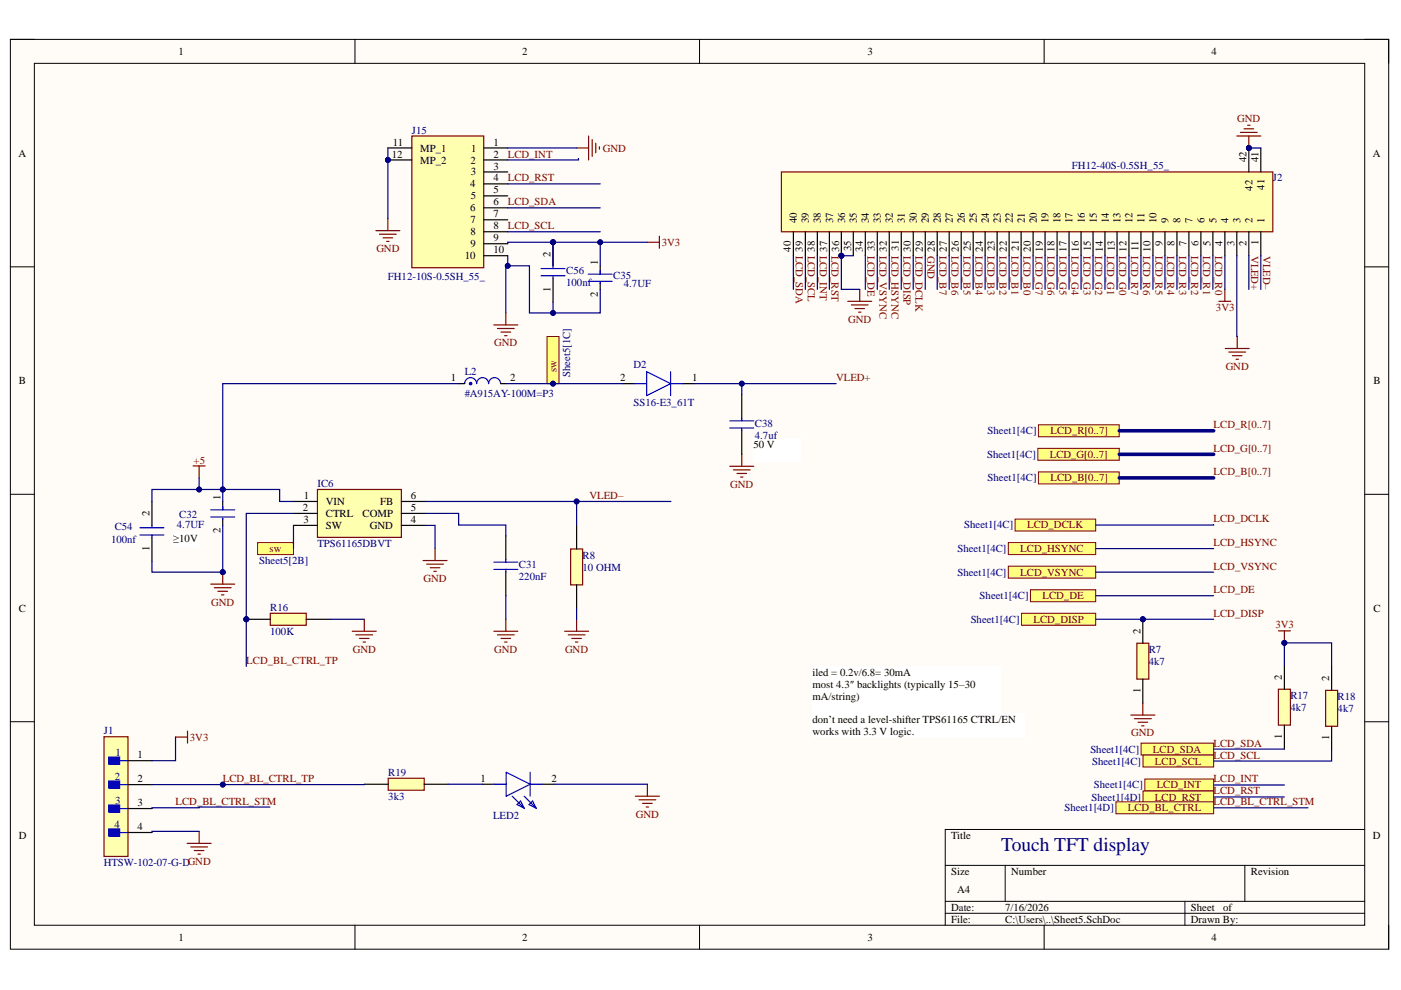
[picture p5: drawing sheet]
<svg xmlns="http://www.w3.org/2000/svg" width="297mm" height="210mm" viewBox="0 0 297 210" stroke-linecap="round" stroke-linejoin="round" font-family="sans-serif">
<defs><g id="words">
<text font-size="4.1" fill="#000080" x="212.3" y="180.3">Touch TFT display</text>
<g font-size="2.3">
<text x="37.8" y="11.7">1</text>
<text x="110.7" y="11.7">2</text>
<text x="183.9" y="11.7">3</text>
<text x="256.8" y="11.7">4</text>
<text x="3.9" y="33.2">A</text>
<text x="83.1" y="33.4">12</text>
<text x="83.3" y="30.9">11</text>
<text x="89.1" y="32.1">MP_1</text>
<text x="89.1" y="34.7">MP_2</text>
<text x="99.8" y="34.7">2</text>
<text x="99.9" y="32.1">1</text>
<text x="104.6" y="30.9">1</text>
<text x="104.6" y="33.4">2</text>
<text x="104.6" y="35.9">3</text>
<text x="264.3" y="34.4" transform="rotate(-90 264.3 34.4)">42</text>
<text x="266.8" y="34.4" transform="rotate(-90 266.8 34.4)">41</text>
<text x="291" y="33.2">A</text>
<text x="99.7" y="39.7">4</text>
<text x="99.8" y="37.2">3</text>
<text x="104.6" y="38.5">4</text>
<text x="104.6" y="41">5</text>
<text x="265.5" y="40.4" transform="rotate(-90 265.5 40.4)">42</text>
<text x="268.1" y="40.2" transform="rotate(-90 268.1 40.2)">41</text>
<text x="99.7" y="44.8">6</text>
<text x="99.8" y="47.3">7</text>
<text x="99.8" y="42.3">5</text>
<text x="104.6" y="43.5">6</text>
<text x="104.6" y="46.1">7</text>
<text x="169" y="47.3" transform="rotate(-90 169 47.3)">40</text>
<text x="171.5" y="47.3" transform="rotate(-90 171.5 47.3)">39</text>
<text x="174" y="47.3" transform="rotate(-90 174 47.3)">38</text>
<text x="176.6" y="47.3" transform="rotate(-90 176.6 47.3)">37</text>
<text x="179.2" y="47.3" transform="rotate(-90 179.2 47.3)">36</text>
<text x="181.7" y="47.3" transform="rotate(-90 181.7 47.3)">35</text>
<text x="184.2" y="47.3" transform="rotate(-90 184.2 47.3)">34</text>
<text x="186.8" y="47.3" transform="rotate(-90 186.8 47.3)">33</text>
<text x="189.3" y="47.3" transform="rotate(-90 189.3 47.3)">32</text>
<text x="191.8" y="47.3" transform="rotate(-90 191.8 47.3)">31</text>
<text x="194.4" y="47.3" transform="rotate(-90 194.4 47.3)">30</text>
<text x="196.9" y="47.3" transform="rotate(-90 196.9 47.3)">29</text>
<text x="199.5" y="47.3" transform="rotate(-90 199.5 47.3)">28</text>
<text x="202" y="47.3" transform="rotate(-90 202 47.3)">27</text>
<text x="204.6" y="47.3" transform="rotate(-90 204.6 47.3)">26</text>
<text x="207.1" y="47.3" transform="rotate(-90 207.1 47.3)">25</text>
<text x="209.6" y="47.3" transform="rotate(-90 209.6 47.3)">24</text>
<text x="212.2" y="47.3" transform="rotate(-90 212.2 47.3)">23</text>
<text x="214.7" y="47.3" transform="rotate(-90 214.7 47.3)">22</text>
<text x="217.3" y="47.3" transform="rotate(-90 217.3 47.3)">21</text>
<text x="219.8" y="47.3" transform="rotate(-90 219.8 47.3)">20</text>
<text x="222.3" y="47.3" transform="rotate(-90 222.3 47.3)">19</text>
<text x="224.9" y="47.3" transform="rotate(-90 224.9 47.3)">18</text>
<text x="227.4" y="47.3" transform="rotate(-90 227.4 47.3)">17</text>
<text x="230" y="47.3" transform="rotate(-90 230 47.3)">16</text>
<text x="232.5" y="47.3" transform="rotate(-90 232.5 47.3)">15</text>
<text x="235.1" y="47.3" transform="rotate(-90 235.1 47.3)">14</text>
<text x="237.6" y="47.3" transform="rotate(-90 237.6 47.3)">13</text>
<text x="240.1" y="47.3" transform="rotate(-90 240.1 47.3)">12</text>
<text x="242.7" y="47.3" transform="rotate(-90 242.7 47.3)">11</text>
<text x="245.2" y="47.3" transform="rotate(-90 245.2 47.3)">10</text>
<text x="247.7" y="47.3" transform="rotate(-90 247.7 47.3)">9</text>
<text x="250.3" y="47.3" transform="rotate(-90 250.3 47.3)">8</text>
<text x="252.8" y="47.3" transform="rotate(-90 252.8 47.3)">7</text>
<text x="255.4" y="47.3" transform="rotate(-90 255.4 47.3)">6</text>
<text x="257.9" y="47.3" transform="rotate(-90 257.9 47.3)">5</text>
<text x="260.5" y="47.3" transform="rotate(-90 260.5 47.3)">4</text>
<text x="263" y="47.3" transform="rotate(-90 263 47.3)">3</text>
<text x="265.5" y="47.3" transform="rotate(-90 265.5 47.3)">2</text>
<text x="268.1" y="47.3" transform="rotate(-90 268.1 47.3)">1</text>
<text x="99.8" y="49.9">8</text>
<text x="99.8" y="52.4">9</text>
<text x="104.6" y="48.6">8</text>
<text x="104.6" y="51.1">9</text>
<text x="104.6" y="53.7">10</text>
<text x="167.7" y="53.4" transform="rotate(-90 167.7 53.4)">40</text>
<text x="170.2" y="53.4" transform="rotate(-90 170.2 53.4)">39</text>
<text x="172.8" y="53.3" transform="rotate(-90 172.8 53.3)">38</text>
<text x="175.4" y="53.3" transform="rotate(-90 175.4 53.3)">37</text>
<text x="177.9" y="53.4" transform="rotate(-90 177.9 53.4)">36</text>
<text x="180.4" y="53.3" transform="rotate(-90 180.4 53.3)">35</text>
<text x="183" y="53.4" transform="rotate(-90 183 53.4)">34</text>
<text x="185.5" y="53.3" transform="rotate(-90 185.5 53.3)">33</text>
<text x="188" y="53.4" transform="rotate(-90 188 53.4)">32</text>
<text x="190.6" y="53.2" transform="rotate(-90 190.6 53.2)">31</text>
<text x="193.1" y="53.4" transform="rotate(-90 193.1 53.4)">30</text>
<text x="195.7" y="53.4" transform="rotate(-90 195.7 53.4)">29</text>
<text x="198.2" y="53.3" transform="rotate(-90 198.2 53.3)">28</text>
<text x="200.7" y="53.3" transform="rotate(-90 200.7 53.3)">27</text>
<text x="203.3" y="53.4" transform="rotate(-90 203.3 53.4)">26</text>
<text x="205.8" y="53.3" transform="rotate(-90 205.8 53.3)">25</text>
<text x="208.4" y="53.4" transform="rotate(-90 208.4 53.4)">24</text>
<text x="210.9" y="53.3" transform="rotate(-90 210.9 53.3)">23</text>
<text x="213.5" y="53.4" transform="rotate(-90 213.5 53.4)">22</text>
<text x="216" y="53.2" transform="rotate(-90 216 53.2)">21</text>
<text x="218.5" y="53.4" transform="rotate(-90 218.5 53.4)">20</text>
<text x="221.1" y="53.4" transform="rotate(-90 221.1 53.4)">19</text>
<text x="223.6" y="53.3" transform="rotate(-90 223.6 53.3)">18</text>
<text x="226.1" y="53.3" transform="rotate(-90 226.1 53.3)">17</text>
<text x="228.7" y="53.4" transform="rotate(-90 228.7 53.4)">16</text>
<text x="231.3" y="53.3" transform="rotate(-90 231.3 53.3)">15</text>
<text x="233.8" y="53.4" transform="rotate(-90 233.8 53.4)">14</text>
<text x="236.3" y="53.3" transform="rotate(-90 236.3 53.3)">13</text>
<text x="238.9" y="53.4" transform="rotate(-90 238.9 53.4)">12</text>
<text x="241.4" y="53.2" transform="rotate(-90 241.4 53.2)">11</text>
<text x="243.9" y="53.4" transform="rotate(-90 243.9 53.4)">10</text>
<text x="246.5" y="52.2" transform="rotate(-90 246.5 52.2)">9</text>
<text x="249" y="52.2" transform="rotate(-90 249 52.2)">8</text>
<text x="251.6" y="52.2" transform="rotate(-90 251.6 52.2)">7</text>
<text x="254.1" y="52.2" transform="rotate(-90 254.1 52.2)">6</text>
<text x="256.7" y="52.2" transform="rotate(-90 256.7 52.2)">5</text>
<text x="259.2" y="52.2" transform="rotate(-90 259.2 52.2)">4</text>
<text x="261.7" y="52.1" transform="rotate(-90 261.7 52.1)">3</text>
<text x="264.3" y="52.2" transform="rotate(-90 264.3 52.2)">2</text>
<text x="266.8" y="52" transform="rotate(-90 266.8 52)">1</text>
<text x="98.6" y="55">10</text>
<text x="116.7" y="54.4" transform="rotate(-90 116.7 54.4)">2</text>
<text x="126.8" y="56.1" transform="rotate(-90 126.8 56.1)">1</text>
<text x="116.7" y="61.9" transform="rotate(-90 116.7 61.9)">1</text>
<text x="126.8" y="63" transform="rotate(-90 126.8 63)">2</text>
<text x="4" y="81.4">B</text>
<text x="95.6" y="80.8">1</text>
<text x="108.2" y="80.8">2</text>
<text x="131.5" y="80.8">2</text>
<text x="146.8" y="80.8">1</text>
<text x="291.2" y="81.4">B</text>
<text x="159.8" y="95">50 V</text>
<text x="46.7" y="106.1" transform="rotate(-90 46.7 106.1)">1</text>
<text x="64.4" y="105.8">1</text>
<text x="69.1" y="107.1">VIN</text>
<text x="80.6" y="107.1">FB</text>
<text x="87.1" y="105.8">6</text>
<text x="31.7" y="109.3" transform="rotate(-90 31.7 109.3)">2</text>
<text x="46.7" y="112.9" transform="rotate(-90 46.7 112.9)">2</text>
<text x="64.2" y="108.3">2</text>
<text x="64.3" y="110.9">3</text>
<text x="69.1" y="109.6">CTRL</text>
<text x="69.1" y="112.1">SW</text>
<text x="76.9" y="109.6">COMP</text>
<text x="78.4" y="112.1">GND</text>
<text x="87.1" y="108.3">5</text>
<text x="87.1" y="110.9">4</text>
<text x="31.7" y="116.8" transform="rotate(-90 31.7 116.8)">1</text>
<text x="36.7" y="114.9">≥10V</text>
<text x="4" y="129.7">C</text>
<text x="291.2" y="129.7">C</text>
<text x="241.8" y="134.4" transform="rotate(-90 241.8 134.4)">2</text>
<text x="172.3" y="143.3">iled = 0.2v/6.8= 30mA</text>
<text x="172.3" y="145.8">most 4.3″ backlights (typically 15–30</text>
<text x="172.3" y="148.4">mA/string)</text>
<text x="241.8" y="146.9" transform="rotate(-90 241.8 146.9)">1</text>
<text x="271.8" y="144.1" transform="rotate(-90 271.8 144.1)">2</text>
<text x="281.8" y="144.3" transform="rotate(-90 281.8 144.3)">2</text>
<text x="172.3" y="153.3">don’t need a level-shifter TPS61165 CTRL/EN</text>
<text x="172.3" y="155.8">works with 3.3 V logic.</text>
<text x="29.2" y="160.7">1</text>
<text x="271.8" y="156.7" transform="rotate(-90 271.8 156.7)">1</text>
<text x="281.8" y="156.9" transform="rotate(-90 281.8 156.9)">1</text>
<text x="29.2" y="165.9">2</text>
<text x="101.9" y="165.8">1</text>
<text x="117" y="165.8">2</text>
<text x="29.2" y="170.9">3</text>
<text x="4" y="177.9">D</text>
<text x="29.2" y="176">4</text>
<text x="201.7" y="177.9">Title</text>
<text x="291.1" y="177.9">D</text>
<text x="201.7" y="185.5">Size</text>
<text x="214.4" y="185.5">Number</text>
<text x="265.2" y="185.5">Revision</text>
<text x="202.9" y="189.3">A4</text>
<text x="201.7" y="193.1">Date:</text>
<text x="201.7" y="195.6">File:</text>
<text x="213.1" y="193.1">7/16/2026</text>
<text x="213.1" y="195.6">C:\Users\..\Sheet5.SchDoc</text>
<text x="252.5" y="193.1">Sheet</text>
<text x="252.5" y="195.6">Drawn By:</text>
<text x="259.3" y="193.1">of</text>
<text x="37.8" y="199.5">1</text>
<text x="110.7" y="199.5">2</text>
<text x="183.9" y="199.5">3</text>
<text x="256.8" y="199.5">4</text>
</g>
<g font-size="2.3" fill="#000080">
<text x="87.3" y="28.3">J15</text>
<text x="227.3" y="35.9">FH12-40S-0.5SH_55_</text>
<text x="269.9" y="38.5">J2</text>
<text x="82.2" y="59.3">FH12-10S-0.5SH_55_</text>
<text x="120" y="58.2">C56</text>
<text x="130" y="59.1">C35</text>
<text x="120" y="60.7">100nf</text>
<text x="132.3" y="60.8">4.7UF</text>
<text x="98.5" y="79.6">L2</text>
<text x="120.9" y="79.9" transform="rotate(-90 120.9 79.9)">Sheet5[1C]</text>
<text x="134.3" y="78">D2</text>
<text x="98.5" y="84.1">#A915AY-100M=P3</text>
<text x="134.3" y="86.2">SS16-E3_61T</text>
<text x="160" y="90.5">C38</text>
<text x="160" y="93">4.7uf</text>
<text x="209.4" y="92.1">Sheet1[4C]</text>
<text x="209.3" y="97.1">Sheet1[4C]</text>
<text x="67.3" y="103.3">IC6</text>
<text x="209.4" y="102.1">Sheet1[4C]</text>
<text x="24.3" y="112.4">C54</text>
<text x="37.5" y="111.9">4.7UF</text>
<text x="38" y="109.9">C32</text>
<text x="204.4" y="112.1">Sheet1[4C]</text>
<text x="23.6" y="115.2">100nf</text>
<text x="55" y="119.5">Sheet5[2B]</text>
<text x="67.3" y="115.9">TPS61165DBVT</text>
<text x="123.5" y="118.4">R8</text>
<text x="203" y="117.1">Sheet1[4C]</text>
<text x="110" y="120.5">C31</text>
<text x="110" y="123">220nF</text>
<text x="123.5" y="121">10 OHM</text>
<text x="203" y="122.1">Sheet1[4C]</text>
<text x="57.3" y="129.5">R16</text>
<text x="207.7" y="127">Sheet1[4C]</text>
<text x="57.3" y="134.6">100K</text>
<text x="205.8" y="132.1">Sheet1[4C]</text>
<text x="243.6" y="138.4">R7</text>
<text x="243.6" y="140.9">4k7</text>
<text x="273.6" y="148.2">R17</text>
<text x="283.6" y="148.4">R18</text>
<text x="22" y="155.7">J1</text>
<text x="273.6" y="150.7">4k7</text>
<text x="283.6" y="150.9">4k7</text>
<text x="24.5" y="160.2">1</text>
<text x="231.2" y="159.6">Sheet1[4C]</text>
<text x="24.3" y="165.3">2</text>
<text x="82.3" y="164.5">R19</text>
<text x="231.6" y="162.1">Sheet1[4C]</text>
<text x="231.9" y="167.2">Sheet1[4C]</text>
<text x="24.4" y="170.4">3</text>
<text x="82.3" y="169.6">3k3</text>
<text x="104.5" y="173.6">LED2</text>
<text x="225.7" y="172">Sheet1[4D]</text>
<text x="231.4" y="169.7">Sheet1[4D]</text>
<text x="24.3" y="175.5">4</text>
<text x="22" y="183.6">HTSW-102-07-G-DGND</text>
</g>
<g font-size="2.3" fill="#800000">
<text x="262.3" y="25.8">GND</text>
<text x="107.7" y="33.4">LCD_INT</text>
<text x="127.8" y="32.1">GND</text>
<text x="107.7" y="38.5">LCD_RST</text>
<text x="107.7" y="43.5">LCD_SDA</text>
<text x="79.8" y="53.5">GND</text>
<text x="107.7" y="48.6">LCD_SCL</text>
<text x="140.3" y="52.1">3V3</text>
<text x="168.7" y="54.2" transform="rotate(90 168.7 54.2)">LCD_SDA</text>
<text x="171.3" y="54.2" transform="rotate(90 171.3 54.2)">LCD_SCL</text>
<text x="173.8" y="54.2" transform="rotate(90 173.8 54.2)">LCD_INT</text>
<text x="176.3" y="54.2" transform="rotate(90 176.3 54.2)">LCD_RST</text>
<text x="183.9" y="54.2" transform="rotate(90 183.9 54.2)">LCD_DE</text>
<text x="186.5" y="54.2" transform="rotate(90 186.5 54.2)">LCD_VSYNC</text>
<text x="189" y="54.2" transform="rotate(90 189 54.2)">LCD_HSYNC</text>
<text x="191.6" y="54.2" transform="rotate(90 191.6 54.2)">LCD_DISP</text>
<text x="194.1" y="54.2" transform="rotate(90 194.1 54.2)">LCD_DCLK</text>
<text x="196.7" y="54.2" transform="rotate(90 196.7 54.2)">GND</text>
<text x="199.2" y="54.2" transform="rotate(90 199.2 54.2)">LCD_B7</text>
<text x="201.7" y="54.2" transform="rotate(90 201.7 54.2)">LCD_B6</text>
<text x="204.3" y="54.2" transform="rotate(90 204.3 54.2)">LCD_B5</text>
<text x="206.8" y="54.2" transform="rotate(90 206.8 54.2)">LCD_B4</text>
<text x="209.4" y="54.2" transform="rotate(90 209.4 54.2)">LCD_B3</text>
<text x="211.9" y="54.2" transform="rotate(90 211.9 54.2)">LCD_B2</text>
<text x="214.4" y="54.2" transform="rotate(90 214.4 54.2)">LCD_B1</text>
<text x="217" y="54.2" transform="rotate(90 217 54.2)">LCD_B0</text>
<text x="219.5" y="54.2" transform="rotate(90 219.5 54.2)">LCD_G7</text>
<text x="222.1" y="54.2" transform="rotate(90 222.1 54.2)">LCD_G6</text>
<text x="224.6" y="54.2" transform="rotate(90 224.6 54.2)">LCD_G5</text>
<text x="227.2" y="54.2" transform="rotate(90 227.2 54.2)">LCD_G4</text>
<text x="229.7" y="54.2" transform="rotate(90 229.7 54.2)">LCD_G3</text>
<text x="232.2" y="54.2" transform="rotate(90 232.2 54.2)">LCD_G2</text>
<text x="234.8" y="54.2" transform="rotate(90 234.8 54.2)">LCD_G1</text>
<text x="237.3" y="54.2" transform="rotate(90 237.3 54.2)">LCD_G0</text>
<text x="239.8" y="54.2" transform="rotate(90 239.8 54.2)">LCD_R7</text>
<text x="242.4" y="54.2" transform="rotate(90 242.4 54.2)">LCD_R6</text>
<text x="245" y="54.2" transform="rotate(90 245 54.2)">LCD_R5</text>
<text x="247.5" y="54.2" transform="rotate(90 247.5 54.2)">LCD_R4</text>
<text x="250" y="54.2" transform="rotate(90 250 54.2)">LCD_R3</text>
<text x="252.6" y="54.2" transform="rotate(90 252.6 54.2)">LCD_R2</text>
<text x="255.1" y="54.2" transform="rotate(90 255.1 54.2)">LCD_R1</text>
<text x="257.6" y="54.2" transform="rotate(90 257.6 54.2)">LCD_R0</text>
<text x="265.3" y="54.2" transform="rotate(90 265.3 54.2)">VLED+</text>
<text x="267.8" y="54.2" transform="rotate(90 267.8 54.2)">VLED–</text>
<text x="257.8" y="65.9">3V3</text>
<text x="179.8" y="68.5">GND</text>
<text x="104.8" y="73.4">GND</text>
<text x="118" y="78.8" transform="rotate(-90 118 78.8)">sw</text>
<text x="177.3" y="80.8">VLED+</text>
<text x="259.9" y="78.4">GND</text>
<text x="222.7" y="92.1">LCD_R[0..7]</text>
<text x="257.3" y="90.8">LCD_R[0..7]</text>
<text x="257.3" y="95.8">LCD_G[0..7]</text>
<text x="41.1" y="98.3">+5</text>
<text x="222.6" y="97.1">LCD_G[0..7]</text>
<text x="257.3" y="100.8">LCD_B[0..7]</text>
<text x="125" y="105.8">VLED–</text>
<text x="154.8" y="103.4">GND</text>
<text x="222.7" y="102.1">LCD_B[0..7]</text>
<text x="217.8" y="112.1">LCD_DCLK</text>
<text x="257.3" y="110.7">LCD_DCLK</text>
<text x="57.2" y="117.1">sw</text>
<text x="216.3" y="117.1">LCD_HSYNC</text>
<text x="257.3" y="115.8">LCD_HSYNC</text>
<text x="89.8" y="123.4">GND</text>
<text x="216.3" y="122.1">LCD_VSYNC</text>
<text x="257.3" y="120.8">LCD_VSYNC</text>
<text x="257.3" y="125.8">LCD_DE</text>
<text x="44.8" y="128.4">GND</text>
<text x="221" y="127">LCD_DE</text>
<text x="257.3" y="130.8">LCD_DISP</text>
<text x="219.1" y="132.1">LCD_DISP</text>
<text x="270.4" y="133.3">3V3</text>
<text x="52.2" y="140.8">LCD_BL_CTRL_TP</text>
<text x="74.8" y="138.4">GND</text>
<text x="104.8" y="138.4">GND</text>
<text x="119.8" y="138.4">GND</text>
<text x="40.3" y="157">3V3</text>
<text x="239.8" y="156.1">GND</text>
<text x="244.4" y="159.6">LCD_SDA</text>
<text x="257.3" y="158.3">LCD_SDA</text>
<text x="257.3" y="160.8">LCD_SCL</text>
<text x="47.2" y="165.8">LCD_BL_CTRL_TP</text>
<text x="244.9" y="162.1">LCD_SCL</text>
<text x="245.3" y="167.2">LCD_INT</text>
<text x="257.3" y="165.9">LCD_INT</text>
<text x="37.2" y="170.8">LCD_BL_CTRL_STM</text>
<text x="134.8" y="173.4">GND</text>
<text x="239.1" y="172">LCD_BL_CTRL</text>
<text x="244.9" y="169.7">LCD_RST</text>
<text x="257.3" y="168.4">LCD_RST</text>
<text x="257.3" y="170.8">LCD_BL_CTRL_STM</text>
</g>
</g></defs>
<path d="M2.2 8.4h292.2v192.9h-292.2z" fill-rule="evenodd" fill="#fffcf8"/>
<path d="M2.2 8.4h292.2v192.9h-292.2z" fill="none" stroke="#000" stroke-width=".21"/>
<path d="M7.3 13.4h282v182.8h-282z" fill-rule="evenodd" fill="#fffcf8"/>
<g fill="none" stroke="#000" stroke-width=".21">
<path d="M2.2 8.4h5.1M7.3 13.4h282v182.8h-282zM75.3 8.4v5M148.3 8.4v5M221.4 8.4v5M289.3 8.4h5.1v5M2.2 56.6h5.1M289.3 56.6h5.1M2.2 104.8h5.1M289.3 104.8h5.1M2.2 153h5.1M289.3 153h5.1"/>
<path d="M289.3 175.9h-88.9v20.3M75.3 196.2v5.1M148.3 196.2v5.1M200.4 183.5h88.9M200.4 191.1h88.9M200.4 193.6h88.9M213.1 183.5v7.6M221.4 196.2v5.1M251.2 191.1v5.1M263.9 183.5v7.6M294.4 196.2v5.1"/>
</g>
<circle cx="178.4" cy="54.2" r=".51" fill="#000080"/>
<circle cx="178.4" cy="54.2" r=".51" fill="none" stroke="#000080" stroke-width=".21"/>
<circle cx="264.8" cy="31.4" r=".51" fill="#000080"/>
<circle cx="264.8" cy="31.4" r=".51" fill="none" stroke="#000080" stroke-width=".21"/>
<path d="M165.7 36.5h104.2v12.6h-104.2z" fill-rule="evenodd" fill="#ffffb0"/>
<path d="M165.7 36.5h104.2v12.6h-104.2z" fill="none" stroke="#800000" stroke-width=".25"/>
<g fill="none" stroke="#000" stroke-width=".25">
<path d="M178.4 49.1v5.1M180.9 49.1v5.1M183.5 49.1v5.1M186 49.1v5.1M188.5 49.1v5.1M191.1 49.1v5.1M193.6 49.1v5.1M196.2 49.1v5.1M198.7 49.1v5.1M201.2 49.1v5.1M203.8 49.1v5.1M206.3 49.1v5.1"/>
<path d="M208.9 49.1v5.1M211.4 49.1v5.1M214 49.1v5.1M216.5 49.1v5.1M219 49.1v5.1M221.6 49.1v5.1M224.1 49.1v5.1M226.7 49.1v5.1M229.2 49.1v5.1M231.7 49.1v5.1M234.3 49.1v5.1M236.8 49.1v5.1"/>
<path d="M239.4 49.1v5.1M241.9 49.1v5.1M244.4 49.1v5.1M247 49.1v5.1M249.5 49.1v5.1M252.1 49.1v5.1M254.6 49.1v5.1M257.2 49.1v5.1M259.7 49.1v5.1M262.2 49.1v5.1M264.8 49.1v5.1M267.3 49.1v5.1"/>
</g>
<circle cx="178.4" cy="54.2" r=".51" fill="#000080"/>
<circle cx="178.4" cy="54.2" r=".51" fill="none" stroke="#000080" stroke-width=".21"/>
<path d="M264.8 31.4v5.1M267.3 31.4v5.1M168.2 49.1v5.1M170.8 49.1v5.1M173.3 49.1v5.1M175.8 49.1v5.1" fill="none" stroke="#000" stroke-width=".25"/>
<circle cx="264.8" cy="31.4" r=".51" fill="#000080"/>
<circle cx="264.8" cy="31.4" r=".51" fill="none" stroke="#000080" stroke-width=".21"/>
<path d="M220.2 90.1h17.1v2.5h-17.1z" fill-rule="evenodd" fill="#ffff80"/>
<path d="M220.2 90.1h17.1v2.5h-17.1z" fill="none" stroke="#800000" stroke-width=".21"/>
<path d="M220 95.1h17.3v2.5h-17.3z" fill-rule="evenodd" fill="#ffff80"/>
<path d="M220 95.1h17.3v2.5h-17.3z" fill="none" stroke="#800000" stroke-width=".21"/>
<path d="M220.2 100.1h17.1v2.5h-17.1z" fill-rule="evenodd" fill="#ffff80"/>
<path d="M220.2 100.1h17.1v2.5h-17.1z" fill="none" stroke="#800000" stroke-width=".21"/>
<path d="M215.2 110.1h17.1v2.5h-17.1z" fill-rule="evenodd" fill="#ffff80"/>
<path d="M215.2 110.1h17.1v2.5h-17.1z" fill="none" stroke="#800000" stroke-width=".21"/>
<path d="M213.8 115h18.5v2.6h-18.5z" fill-rule="evenodd" fill="#ffff80"/>
<path d="M213.8 115h18.5v2.6h-18.5z" fill="none" stroke="#800000" stroke-width=".21"/>
<path d="M213.8 120h18.5v2.6h-18.5z" fill-rule="evenodd" fill="#ffff80"/>
<path d="M213.8 120h18.5v2.6h-18.5z" fill="none" stroke="#800000" stroke-width=".21"/>
<path d="M218.5 125h13.8v2.6h-13.8z" fill-rule="evenodd" fill="#ffff80"/>
<path d="M218.5 125h13.8v2.6h-13.8z" fill="none" stroke="#800000" stroke-width=".21"/>
<path d="M216.6 130h15.7v2.6h-15.7z" fill-rule="evenodd" fill="#ffff80"/>
<path d="M216.6 130h15.7v2.6h-15.7z" fill="none" stroke="#800000" stroke-width=".21"/>
<path d="M239.8 151.6h5.1M240.5 152.4h3.6M241.3 153.1h2M242 153.9h.6M242.3 149.1v2.5" fill="none" stroke="#800000" stroke-width=".25"/>
<path d="M241.9 157.6h15.4v2.5h-15.4z" fill-rule="evenodd" fill="#ffff80"/>
<path d="M241.9 157.6h15.4v2.5h-15.4z" fill="none" stroke="#800000" stroke-width=".21"/>
<path d="M242.3 160.1h15v2.5h-15z" fill-rule="evenodd" fill="#ffff80"/>
<path d="M242.3 160.1h15v2.5h-15z" fill="none" stroke="#800000" stroke-width=".21"/>
<path d="M242.7 165.2h14.6v2.5h-14.6z" fill-rule="evenodd" fill="#ffff80"/>
<path d="M242.7 165.2h14.6v2.5h-14.6z" fill="none" stroke="#800000" stroke-width=".21"/>
<path d="M242.3 167.7h15v2.5h-15z" fill-rule="evenodd" fill="#ffff80"/>
<path d="M242.3 167.7h15v2.5h-15z" fill="none" stroke="#800000" stroke-width=".21"/>
<g fill="none" stroke="#00f" stroke-width=".25">
<path d="M98.5 81.3a1.27 1.27 0 0 1 1.3-1.2 1.27 1.27 0 0 1 1.3 1.2 1.27 1.27 0 0 1 1.2-1.2 1.27 1.27 0 0 1 1.3 1.2 1.27 1.27 0 0 1 1.3-1.2 1.27 1.27 0 0 1 1.2 1.2"/>
<circle cx="99.8" cy="81.3" r=".13"/>
<circle cx="99.8" cy="81.3" r=".25"/>
</g>
<circle cx="99.8" cy="81.3" r=".13" fill="#000"/>
<path d="M97.2 81.3h1.3M106.1 81.3h1.3" fill="none" stroke="#000" stroke-width=".25"/>
<g fill="none" stroke="#800000" stroke-width=".25">
<path d="M44.7 123.8h5.1M45.4 124.6h3.6M46.2 125.4h2M47 126.1h.5M47.2 121.3v2.5M104.7 133.8h5.1M105.5 134.6h3.5M106.2 135.4h2.1M107 136.1h.5M107.2 131.3v2.5M119.7 133.8h5.1M120.5 134.6h3.5"/>
<path d="M121.2 135.4h2.1M122 136.1h.5M122.3 131.3v2.5"/>
</g>
<circle cx="47.2" cy="121.3" r=".51" fill="#000080"/>
<circle cx="47.2" cy="121.3" r=".51" fill="none" stroke="#000080" stroke-width=".21"/>
<path d="M236.6 170h20.7v2.5h-20.7z" fill-rule="evenodd" fill="#ffff80"/>
<path d="M236.6 170h20.7v2.5h-20.7z" fill="none" stroke="#800000" stroke-width=".21"/>
<g fill="none" stroke="#800000" stroke-width=".25">
<path d="M262.2 28.8h5.1M263 28.1h3.6M263.8 27.3h2M264.5 26.6h.5M264.8 28.8v2.6M154.7 98.9h5.1M155.5 99.6h3.5M157.3 96.3v2.6M89.7 118.9h5.1M90.5 119.6h3.5M92.2 116.3v2.6M156.3 100.4h2"/>
<path d="M157 101.1h.5M91.2 120.4h2.1M92 121.1h.5M134.7 168.8h5.1M135.5 169.6h3.5M136.2 170.3h2.1M137 171.1h.5M137.3 166.3v2.5"/>
</g>
<circle cx="264.8" cy="31.4" r=".51" fill="#000080"/>
<circle cx="264.8" cy="31.4" r=".51" fill="none" stroke="#000080" stroke-width=".21"/>
<path d="M67.3 103.8h17.8v10.1h-17.8z" fill-rule="evenodd" fill="#ffffb0"/>
<path d="M40.9 98.8h2.6M42.2 98.8v2.5M67.3 103.8h17.8v10.1h-17.8z" fill="none" stroke="#800000" stroke-width=".25"/>
<path d="M62.2 106.3h5.1M62.2 108.9h5.1M62.2 111.4h5.1M85.1 106.3h5.1M85.1 108.9h5.1M85.1 111.4h5.1" fill="none" stroke="#000" stroke-width=".25"/>
<path d="M54.6 115h7.6v2.6h-7.6z" fill-rule="evenodd" fill="#ffff80"/>
<path d="M54.6 115h7.6v2.6h-7.6z" fill="none" stroke="#800000" stroke-width=".21"/>
<path d="M116 71.3h2.5v10h-2.5z" fill-rule="evenodd" fill="#ffff80"/>
<path d="M116 71.3h2.5v10h-2.5z" fill="none" stroke="#800000" stroke-width=".21"/>
<circle cx="117.3" cy="81.3" r=".51" fill="#000080"/>
<circle cx="117.3" cy="81.3" r=".51" fill="none" stroke="#000080" stroke-width=".21"/>
<path d="M172.3 141.3h40v10h-40z" fill-rule="evenodd" fill="#fff"/>
<path d="M172.3 141.3h40v10h-40z" fill="none" stroke="#fff" stroke-width=".21"/>
<path d="M172.3 151.3h45v5h-45z" fill-rule="evenodd" fill="#fff"/>
<path d="M172.3 151.3h45v5h-45z" fill="none" stroke="#fff" stroke-width=".21"/>
<path d="M159.7 93h10.1v4.9h-10.1z" fill-rule="evenodd" fill="#fff"/>
<path d="M159.7 93h10.1v4.9h-10.1z" fill="none" stroke="#fff" stroke-width=".21"/>
<path d="M132 81.3h2.6M144.7 81.3h2.6" fill="none" stroke="#000" stroke-width=".25"/>
<path d="M137.1 78.8l5.1 2.5-5.1 2.6zM142.2 78.8v5.1M134.6 81.3h2.5M142.2 81.3h2.5" fill="none" stroke="#00f" stroke-width=".25"/>
<path d="M36.8 112.9h5.4v3.1h-5.4z" fill-rule="evenodd" fill="#fff"/>
<path d="M36.8 112.9h5.4v3.1h-5.4z" fill="none" stroke="#fff" stroke-width=".21"/>
<path d="M74.7 133.8h5.1M75.5 134.6h3.5M76.2 135.4h2M77 136.1h.5M77.2 131.3v2.5" fill="none" stroke="#800000" stroke-width=".25"/>
<circle cx="82.2" cy="33.9" r=".51" fill="#000080"/>
<circle cx="82.2" cy="33.9" r=".51" fill="none" stroke="#000080" stroke-width=".21"/>
<path d="M87.3 28.8h15.3v28h-15.3z" fill-rule="evenodd" fill="#ffffb0"/>
<path d="M87.3 28.8h15.3v28h-15.3z" fill="none" stroke="#800000" stroke-width=".25"/>
<path d="M82.2 31.4h5.1M82.2 33.9h5.1M102.6 31.4h5M102.6 33.9h5M102.6 36.5h5M102.6 39h5M102.6 41.5h5M102.6 44.1h5M102.6 46.6h5M102.6 49.1h5M102.6 51.7h5M102.6 54.2h5" fill="none" stroke="#000" stroke-width=".25"/>
<circle cx="82.2" cy="33.9" r=".51" fill="#000080"/>
<circle cx="82.2" cy="33.9" r=".51" fill="none" stroke="#000080" stroke-width=".21"/>
<g fill="none" stroke="#800000" stroke-width=".25">
<path d="M122.3 31.4h2.5M124.8 28.8v5.1M125.6 29.6v3.6M126.3 30.4v2M127.1 31.1v.5M79.7 48.9h5.1M80.5 49.7h3.5M81.2 50.4h2.1M82 51.2h.5M82.2 46.4v2.5M137.3 51.4h2.5M139.8 50.1v2.5"/>
<path d="M104.7 68.9h5.1M105.5 69.7h3.5M106.2 70.4h2.1M107 71.2h.5M107.2 66.4v2.5M258.4 63.9h2.6M259.7 61.4v2.5"/>
</g>
<circle cx="117.3" cy="51.4" r=".51" fill="#000080"/>
<circle cx="117.3" cy="51.4" r=".51" fill="none" stroke="#000080" stroke-width=".21"/>
<path d="M117.3 51.4v5M117.3 59v5" fill="none" stroke="#000" stroke-width=".25"/>
<circle cx="117.3" cy="51.4" r=".51" fill="#000080"/>
<circle cx="117.3" cy="51.4" r=".51" fill="none" stroke="#000080" stroke-width=".21"/>
<path d="M114.7 58.5h5.1M114.7 56.9h5.1M117.3 56.4v.5M117.3 58.5v.5M29.7 113.4h5.1M29.7 111.9h5.1M32.2 111.4v.5M32.2 113.4v.5" fill="none" stroke="#00f" stroke-width=".25"/>
<path d="M32.2 106.3v5.1M32.2 113.9v5.1" fill="none" stroke="#000" stroke-width=".25"/>
<circle cx="52.2" cy="131.3" r=".51" fill="#000080"/>
<circle cx="52.2" cy="131.3" r=".51" fill="none" stroke="#000080" stroke-width=".21"/>
<path d="M57.3 130h7.6v2.6h-7.6z" fill-rule="evenodd" fill="#ffffb0"/>
<path d="M57.3 130h7.6v2.6h-7.6z" fill="none" stroke="#800000" stroke-width=".25"/>
<path d="M52.2 131.3h5.1" fill="none" stroke="#000" stroke-width=".25"/>
<circle cx="52.2" cy="131.3" r=".51" fill="#000080"/>
<circle cx="52.2" cy="131.3" r=".51" fill="none" stroke="#000080" stroke-width=".21"/>
<path d="M64.9 131.3h5.1" fill="none" stroke="#000" stroke-width=".25"/>
<circle cx="242.3" cy="131.3" r=".51" fill="#000080"/>
<circle cx="242.3" cy="131.3" r=".51" fill="none" stroke="#000080" stroke-width=".21"/>
<path d="M241 136.4h2.6v7.6h-2.6z" fill-rule="evenodd" fill="#ffffb0"/>
<path d="M241 136.4h2.6v7.6h-2.6z" fill="none" stroke="#800000" stroke-width=".25"/>
<path d="M242.3 131.3v5.1M242.3 144v5.1" fill="none" stroke="#000" stroke-width=".25"/>
<circle cx="242.3" cy="131.3" r=".51" fill="#000080"/>
<circle cx="242.3" cy="131.3" r=".51" fill="none" stroke="#000080" stroke-width=".21"/>
<path d="M104.7 119.2h5.1M107.2 118.7v.5M104.7 120.7h5.1M107.2 120.7v.5" fill="none" stroke="#00f" stroke-width=".25"/>
<path d="M107.2 113.6v5.1M107.2 121.2v5.1" fill="none" stroke="#000" stroke-width=".25"/>
<path d="M121 116.4h2.5v7.6h-2.5z" fill-rule="evenodd" fill="#ffffb0"/>
<path d="M121 116.4h2.5v7.6h-2.5z" fill="none" stroke="#800000" stroke-width=".25"/>
<path d="M127.3 56.4v1.7M127.3 59.9v1.5M157.3 83.6v5.1M157.3 91.2v5.1M47.2 106.3v1.8M47.2 109.9v1.5M122.3 111.3v5.1M122.3 124v5.1" fill="none" stroke="#000" stroke-width=".25"/>
<path d="M124.7 58.1h5.1M124.7 59.7h5.1M127.3 57.4v.7M127.3 59.9v.3M154.7 90.7h5.1M154.7 89.2h5.1M157.3 88.7v.5M157.3 90.7v.5M44.7 108.1h5.1M44.7 109.6h5.1M47.2 107.3v.8M47.2 109.9v.2" fill="none" stroke="#00f" stroke-width=".25"/>
<path d="M22.1 156.2h5v25.4h-5z" fill-rule="evenodd" fill="#ffffb0"/>
<path d="M22.1 156.2h5v25.4h-5z" fill="none" stroke="#800000" stroke-width=".25"/>
<path d="M23.1 160.5h2.3v1.5h-2.3z" fill-rule="evenodd" fill="#00f"/>
<path d="M23.1 160.5h2.3v1.5h-2.3zM25.4 161.3h1.7" fill="none" stroke="#00f" stroke-width=".25"/>
<path d="M23.1 165.6h2.3v1.5h-2.3z" fill-rule="evenodd" fill="#00f"/>
<path d="M23.1 165.6h2.3v1.5h-2.3zM25.4 166.4h1.7" fill="none" stroke="#00f" stroke-width=".25"/>
<path d="M23.1 170.7h2.3v1.5h-2.3z" fill-rule="evenodd" fill="#00f"/>
<path d="M23.1 170.7h2.3v1.5h-2.3zM25.4 171.4h1.7" fill="none" stroke="#00f" stroke-width=".25"/>
<path d="M23.1 175.8h2.3v1.5h-2.3z" fill-rule="evenodd" fill="#00f"/>
<path d="M23.1 175.8h2.3v1.5h-2.3zM25.4 176.5h1.7M104.8 166.3h2.5M107.3 163.7l5.1 2.6-5.1 2.5zM108.6 168.8l2.5 2.6M109.6 170.6l.8-.8 .7 1.6zM111.1 168.8l2.6 2.6M112.2 170.6l.7-.8 .8 1.6zM112.4 163.7v5.1M112.4 166.3h2.6" fill="none" stroke="#00f" stroke-width=".25"/>
<path d="M27.1 161.3h5.1M27.1 166.4h5.1M27.1 171.4h5.1M27.1 176.5h5.1M102.2 166.3h2.6M115 166.3h2.5" fill="none" stroke="#000" stroke-width=".25"/>
<path d="M37.2 156.3h2.6M39.8 155v2.6" fill="none" stroke="#800000" stroke-width=".25"/>
<path d="M82.3 165h7.6v2.5h-7.6z" fill-rule="evenodd" fill="#ffffb0"/>
<path d="M39.7 178.8h5.1M40.4 179.6h3.6M42.2 176.3v2.5M82.3 165h7.6v2.5h-7.6zM41.2 180.3h2M42 181.1h.5" fill="none" stroke="#800000" stroke-width=".25"/>
<path d="M77.2 166.3h5.1M89.9 166.3h5.1" fill="none" stroke="#000" stroke-width=".25"/>
<path d="M271 146.1h2.6v7.6h-2.6z" fill-rule="evenodd" fill="#ffffb0"/>
<path d="M271 146.1h2.6v7.6h-2.6z" fill="none" stroke="#800000" stroke-width=".25"/>
<path d="M272.3 141.1v5M272.3 153.7v5.1" fill="none" stroke="#000" stroke-width=".25"/>
<path d="M281.1 146.4h2.5v7.6h-2.5z" fill-rule="evenodd" fill="#ffffb0"/>
<path d="M271 133.8h2.6M272.3 133.8v2.5M281.1 146.4h2.5v7.6h-2.5z" fill="none" stroke="#800000" stroke-width=".25"/>
<path d="M282.3 141.3v5.1M282.3 154v5.1" fill="none" stroke="#000" stroke-width=".25"/>
<circle cx="272.3" cy="136.3" r=".51" fill="#000080"/>
<circle cx="272.3" cy="136.3" r=".51" fill="none" stroke="#000080" stroke-width=".21"/>
<path d="M179.7 63.9h5.1M180.5 64.7h3.6M181.3 65.4h2M182 66.2h.5M182.3 61.4v2.5M259.8 73.9h5.1M260.5 74.7h3.6M261.3 75.4h2M262.1 76.2h.5M262.3 71.3v2.6" fill="none" stroke="#800000" stroke-width=".25"/>
<g fill="none" stroke="#000080" stroke-width=".25">
<path d="M183.5 54.2v7.2M186 54.2v7.2M188.5 54.2v7.2M191.1 54.2v7.2M193.6 54.2v7.2M196.2 54.2v7.2M198.7 54.2v7.2M201.2 54.2v7.2M203.8 54.2v7.2M206.3 54.2v7.2M208.9 54.2v7.2M211.4 54.2v7.2"/>
<path d="M214 54.2v7.2M216.5 54.2v7.2M219 54.2v7.2M221.6 54.2v7.2M224.1 54.2v7.2M226.7 54.2v7.2M229.2 54.2v7.2M231.7 54.2v7.2M234.3 54.2v7.2M236.8 54.2v7.2M239.4 54.2v7.2M241.9 54.2v7.2"/>
<path d="M244.4 54.2v7.2M247 54.2v7.2M249.5 54.2v7.2M252.1 54.2v7.2M254.6 54.2v7.2M257.2 54.2v7.2M262.2 54.2l.1 17.1M264.8 54.2v7.2M267.3 54.2v7.2M232.3 116.3h25M257.3 111.2l-25 .1M232.3 131.3h25"/>
<path d="M232.3 121.3h25M232.3 126.3h25"/>
</g>
<circle cx="242.3" cy="131.3" r=".51" fill="#000080"/>
<circle cx="242.3" cy="131.3" r=".51" fill="none" stroke="#000080" stroke-width=".21"/>
<path d="M264.8 31.4h2.5M257.3 158.8h15M257.3 166.4h15M257.3 169h15" fill="none" stroke="#000080" stroke-width=".25"/>
<circle cx="264.8" cy="31.4" r=".51" fill="#000080"/>
<circle cx="264.8" cy="31.4" r=".51" fill="none" stroke="#000080" stroke-width=".21"/>
<path d="M47.2 103.8h12.1v2.5h2.9M122.3 129.1v2.2" fill="none" stroke="#000080" stroke-width=".25"/>
<circle cx="47.2" cy="103.8" r=".51" fill="#000080"/>
<circle cx="47.2" cy="103.8" r=".51" fill="none" stroke="#000080" stroke-width=".21"/>
<path d="M122.3 106.3v5" fill="none" stroke="#000080" stroke-width=".25"/>
<circle cx="122.3" cy="106.3" r=".51" fill="#000080"/>
<circle cx="122.3" cy="106.3" r=".51" fill="none" stroke="#000080" stroke-width=".21"/>
<path d="M90.2 106.3h52.1" fill="none" stroke="#000080" stroke-width=".25"/>
<circle cx="122.3" cy="106.3" r=".51" fill="#000080"/>
<circle cx="122.3" cy="106.3" r=".51" fill="none" stroke="#000080" stroke-width=".21"/>
<path d="M157.3 81.3v2.3M90.2 111.4h2v4.9" fill="none" stroke="#000080" stroke-width=".25"/>
<circle cx="157.3" cy="81.3" r=".51" fill="#000080"/>
<circle cx="157.3" cy="81.3" r=".51" fill="none" stroke="#000080" stroke-width=".21"/>
<path d="M107.4 81.3h24.6M62.2 111.4v4.9M90.2 108.9h7v2.4h10v2.3M107.2 126.3v5" fill="none" stroke="#000080" stroke-width=".25"/>
<circle cx="117.3" cy="81.3" r=".51" fill="#000080"/>
<circle cx="117.3" cy="81.3" r=".51" fill="none" stroke="#000080" stroke-width=".21"/>
<path d="M147.3 81.3h30" fill="none" stroke="#000080" stroke-width=".25"/>
<circle cx="157.3" cy="81.3" r=".51" fill="#000080"/>
<circle cx="157.3" cy="81.3" r=".51" fill="none" stroke="#000080" stroke-width=".21"/>
<path d="M42.2 101.3v2.5M70 131.3h7.2" fill="none" stroke="#000080" stroke-width=".25"/>
<circle cx="42.2" cy="103.8" r=".51" fill="#000080"/>
<circle cx="42.2" cy="103.8" r=".51" fill="none" stroke="#000080" stroke-width=".21"/>
<path d="M107.6 39h19.7M107.6 44.1h19.7M107.6 49.1h19.7M137.3 51.4h-29.7v.3" fill="none" stroke="#000080" stroke-width=".25"/>
<circle cx="117.3" cy="51.4" r=".51" fill="#000080"/>
<circle cx="117.3" cy="51.4" r=".51" fill="none" stroke="#000080" stroke-width=".21"/>
<circle cx="127.3" cy="51.4" r=".51" fill="#000080"/>
<circle cx="127.3" cy="51.4" r=".51" fill="none" stroke="#000080" stroke-width=".21"/>
<path d="M82.2 31.4v15M122.7 33.6v.3h-15.1" fill="none" stroke="#000080" stroke-width=".25"/>
<circle cx="82.2" cy="33.9" r=".51" fill="#000080"/>
<circle cx="82.2" cy="33.9" r=".51" fill="none" stroke="#000080" stroke-width=".21"/>
<path d="M107.6 31.4h14.7M107.6 54.2v2.2M259.7 54.2v7.2" fill="none" stroke="#000080" stroke-width=".25"/>
<circle cx="107.6" cy="56.4" r=".51" fill="#000080"/>
<circle cx="107.6" cy="56.4" r=".51" fill="none" stroke="#000080" stroke-width=".21"/>
<path d="M117.3 51.4v5" fill="none" stroke="#000080" stroke-width=".25"/>
<circle cx="117.3" cy="51.4" r=".51" fill="#000080"/>
<circle cx="117.3" cy="51.4" r=".51" fill="none" stroke="#000080" stroke-width=".21"/>
<path d="M97.2 81.3h-50v22.5h-15v2.5" fill="none" stroke="#000080" stroke-width=".25"/>
<circle cx="42.2" cy="103.8" r=".51" fill="#000080"/>
<circle cx="42.2" cy="103.8" r=".51" fill="none" stroke="#000080" stroke-width=".21"/>
<circle cx="47.2" cy="103.8" r=".51" fill="#000080"/>
<circle cx="47.2" cy="103.8" r=".51" fill="none" stroke="#000080" stroke-width=".21"/>
<path d="M32.2 119v2.3h15" fill="none" stroke="#000080" stroke-width=".25"/>
<circle cx="47.2" cy="121.3" r=".51" fill="#000080"/>
<circle cx="47.2" cy="121.3" r=".51" fill="none" stroke="#000080" stroke-width=".21"/>
<path d="M117.3 64v2.4h-5v-10h-5.1v10" fill="none" stroke="#000080" stroke-width=".25"/>
<circle cx="117.3" cy="66.4" r=".51" fill="#000080"/>
<circle cx="117.3" cy="66.4" r=".51" fill="none" stroke="#000080" stroke-width=".21"/>
<circle cx="107.6" cy="56.4" r=".51" fill="#000080"/>
<circle cx="107.6" cy="56.4" r=".51" fill="none" stroke="#000080" stroke-width=".21"/>
<path d="M47.2 103.8v2.5" fill="none" stroke="#000080" stroke-width=".25"/>
<circle cx="47.2" cy="103.8" r=".51" fill="#000080"/>
<circle cx="47.2" cy="103.8" r=".51" fill="none" stroke="#000080" stroke-width=".21"/>
<path d="M47.2 111.4v9.9" fill="none" stroke="#000080" stroke-width=".25"/>
<circle cx="47.2" cy="121.3" r=".51" fill="#000080"/>
<circle cx="47.2" cy="121.3" r=".51" fill="none" stroke="#000080" stroke-width=".21"/>
<path d="M127.3 51.4v5" fill="none" stroke="#000080" stroke-width=".25"/>
<circle cx="127.3" cy="51.4" r=".51" fill="#000080"/>
<circle cx="127.3" cy="51.4" r=".51" fill="none" stroke="#000080" stroke-width=".21"/>
<path d="M127.3 61.4v5h-10" fill="none" stroke="#000080" stroke-width=".25"/>
<circle cx="117.3" cy="66.4" r=".51" fill="#000080"/>
<circle cx="117.3" cy="66.4" r=".51" fill="none" stroke="#000080" stroke-width=".21"/>
<path d="M168.2 54.2v7.2M170.8 54.2v7.2M173.3 54.2v7.2M175.8 54.2v7.2M178.4 54.2h2.5" fill="none" stroke="#000080" stroke-width=".25"/>
<circle cx="178.4" cy="54.2" r=".51" fill="#000080"/>
<circle cx="178.4" cy="54.2" r=".51" fill="none" stroke="#000080" stroke-width=".21"/>
<path d="M272.3 136.3h10v5M37.2 156.3v5h-5M42.2 176.3h-10v.2M95 166.3h7.2M117.5 166.3h19.8" fill="none" stroke="#000080" stroke-width=".25"/>
<circle cx="272.3" cy="136.3" r=".51" fill="#000080"/>
<circle cx="272.3" cy="136.3" r=".51" fill="none" stroke="#000080" stroke-width=".21"/>
<path d="M272.3 136.3v4.8M282.3 159.1v2.3h-25" fill="none" stroke="#000080" stroke-width=".25"/>
<circle cx="272.3" cy="136.3" r=".51" fill="#000080"/>
<circle cx="272.3" cy="136.3" r=".51" fill="none" stroke="#000080" stroke-width=".21"/>
<path d="M62.2 108.9h-10v22.4" fill="none" stroke="#000080" stroke-width=".25"/>
<circle cx="52.2" cy="131.3" r=".51" fill="#000080"/>
<circle cx="52.2" cy="131.3" r=".51" fill="none" stroke="#000080" stroke-width=".21"/>
<path d="M52.2 131.3v10" fill="none" stroke="#000080" stroke-width=".25"/>
<circle cx="52.2" cy="131.3" r=".51" fill="#000080"/>
<circle cx="52.2" cy="131.3" r=".51" fill="none" stroke="#000080" stroke-width=".21"/>
<path d="M47.2 166.3l-15 .1" fill="none" stroke="#000080" stroke-width=".25"/>
<circle cx="47.2" cy="166.4" r=".51" fill="#000080"/>
<circle cx="47.2" cy="166.4" r=".51" fill="none" stroke="#000080" stroke-width=".21"/>
<path d="M57.2 171.1h-15v.2h-10v.1M77.2 166.3l-30 .1M257.3 171.3h20" fill="none" stroke="#000080" stroke-width=".25"/>
<circle cx="47.2" cy="166.4" r=".51" fill="#000080"/>
<circle cx="47.2" cy="166.4" r=".51" fill="none" stroke="#000080" stroke-width=".21"/>
<path d="M178.4 54.2v7.2h3.9" fill="none" stroke="#000080" stroke-width=".25"/>
<circle cx="178.4" cy="54.2" r=".51" fill="#000080"/>
<circle cx="178.4" cy="54.2" r=".51" fill="none" stroke="#000080" stroke-width=".21"/>
<path d="M237.3 91.3h20M237.3 96.3h20M237.3 101.3h20" fill="none" stroke="#000080" stroke-width=".76"/>
<use href="#words"/>
</svg>
